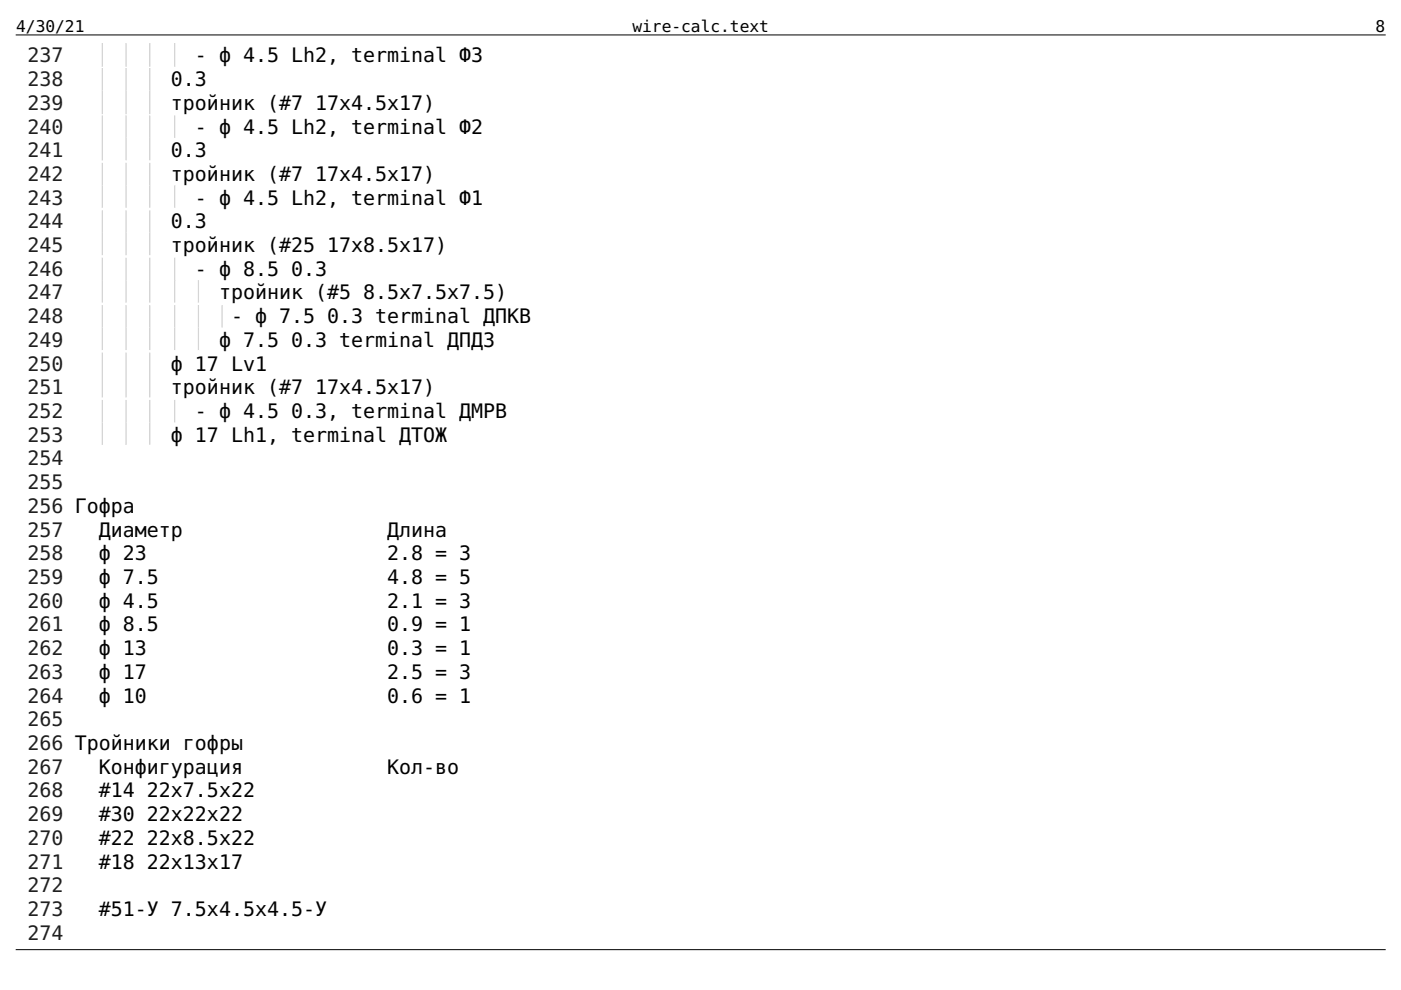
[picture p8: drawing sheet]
<svg xmlns="http://www.w3.org/2000/svg" width="297mm" height="210mm" viewBox="0 0 297 210" stroke-linecap="round" stroke-linejoin="round" font-family="sans-serif">
<defs><g id="words">
<g font-size="4.2" fill="#1f1f1f">
<text x="5.9" y="13.2">237</text>
<text x="5.9" y="18.3">238</text>
<text x="5.9" y="23.3">239</text>
<text x="5.9" y="28.3">240</text>
<text x="5.9" y="33.3">241</text>
<text x="5.9" y="38.4">242</text>
<text x="5.9" y="43.4">243</text>
<text x="5.9" y="48.4">244</text>
<text x="5.9" y="53.4">245</text>
<text x="5.9" y="58.5">246</text>
<text x="5.9" y="63.5">247</text>
<text x="5.9" y="68.5">248</text>
<text x="5.9" y="73.6">249</text>
<text x="5.9" y="78.6">250</text>
<text x="5.9" y="83.6">251</text>
<text x="5.9" y="88.6">252</text>
<text x="5.9" y="93.7">253</text>
<text x="5.9" y="98.7">254</text>
<text x="5.9" y="103.7">255</text>
<text x="5.9" y="108.7">256 Гофра</text>
<text x="5.9" y="113.8">257</text>
<text x="5.9" y="118.8">258</text>
<text x="5.9" y="123.8">259</text>
<text x="5.9" y="128.9">260</text>
<text x="5.9" y="133.9">261</text>
<text x="5.9" y="138.9">262</text>
<text x="5.9" y="143.9">263</text>
<text x="5.9" y="149">264</text>
<text x="5.9" y="154">265</text>
<text x="5.9" y="159">266 Тройники гофры</text>
<text x="5.9" y="164">267</text>
<text x="5.9" y="169.1">268</text>
<text x="5.9" y="174.1">269</text>
<text x="5.9" y="179.1">270</text>
<text x="5.9" y="184.2">271</text>
<text x="5.9" y="189.2">272</text>
<text x="5.9" y="194.2">273</text>
<text x="5.9" y="199.2">274</text>
</g>
<g font-size="4.2">
<text x="41.3" y="13.2">- ф 4.5 Lh2, terminal Ф3</text>
<text x="36.2" y="18.3">0.3</text>
<text x="36.2" y="23.3">тройник (#7</text>
<text x="66.8" y="23.3">17x4.5x17)</text>
<text x="41.3" y="28.3">- ф 4.5 Lh2, terminal Ф2</text>
<text x="36.2" y="33.3">0.3</text>
<text x="36.2" y="38.4">тройник (#7</text>
<text x="66.8" y="38.4">17x4.5x17)</text>
<text x="41.3" y="43.4">- ф 4.5 Lh2, terminal Ф1</text>
<text x="36.2" y="48.4">0.3</text>
<text x="36.2" y="53.4">тройник (#25</text>
<text x="69.4" y="53.4">17x8.5x17)</text>
<text x="41.3" y="58.5">- ф 8.5</text>
<text x="61.7" y="58.5">0.3</text>
<text x="46.4" y="63.5">тройник (#5</text>
<text x="77" y="63.5">8.5x7.5x7.5)</text>
<text x="49" y="68.5">- ф 7.5</text>
<text x="69.4" y="68.5">0.3 terminal ДПКВ</text>
<text x="46.4" y="73.6">ф 7.5</text>
<text x="61.7" y="73.6">0.3 terminal ДПДЗ</text>
<text x="36.2" y="78.6">ф 17 Lv1</text>
<text x="36.2" y="83.6">тройник (#7</text>
<text x="66.8" y="83.6">17x4.5x17)</text>
<text x="41.3" y="88.6">- ф 4.5</text>
<text x="61.7" y="88.6">0.3, terminal ДМРВ</text>
<text x="36.2" y="93.7">ф 17 Lh1, terminal ДТОЖ</text>
<text x="21" y="113.8">Диаметр</text>
<text x="82.1" y="113.8">Длина</text>
<text x="21" y="118.8">ф 23</text>
<text x="82.1" y="118.8">2.8 = 3</text>
<text x="21" y="123.8">ф 7.5</text>
<text x="82.1" y="123.8">4.8 = 5</text>
<text x="21" y="128.9">ф 4.5</text>
<text x="82.1" y="128.9">2.1 = 3</text>
<text x="21" y="133.9">ф 8.5</text>
<text x="82.1" y="133.9">0.9 = 1</text>
<text x="21" y="138.9">ф 13</text>
<text x="21" y="143.9">ф 17</text>
<text x="82.1" y="138.9">0.3 = 1</text>
<text x="82.1" y="143.9">2.5 = 3</text>
<text x="21" y="149">ф 10</text>
<text x="82.1" y="149">0.6 = 1</text>
<text x="21" y="164">Конфигурация</text>
<text x="82.1" y="164">Кол-во</text>
<text x="21" y="169.1">#14</text>
<text x="31.2" y="169.1">22x7.5x22</text>
<text x="21" y="174.1">#30</text>
<text x="21" y="179.1">#22</text>
<text x="31.2" y="174.1">22x22x22</text>
<text x="31.2" y="179.1">22x8.5x22</text>
<text x="21" y="184.2">#18</text>
<text x="31.2" y="184.2">22x13x17</text>
<text x="21" y="194.2">#51-У 7.5x4.5x4.5-У</text>
</g>
<g font-size="3.4">
<text x="3.4" y="6.9">4/30/21</text>
<text x="134.1" y="6.9">wire-calc.text</text>
<text x="291.6" y="6.9">8</text>
</g>
</g></defs>
<path d="M3.4 7.4h290.3M3.4 201.3h290.3" fill="none" stroke="#000" stroke-width=".21"/>
<g fill="none" stroke="#d2d2d2" stroke-width=".26" stroke-dasharray=".3 .3">
<path d="M21.7 9.3v4.7M21.7 19.3v4.8M26.7 9.3v4.7M26.7 19.3v4.8M31.7 9.3v4.7M31.7 19.3v4.8M37 9.3v4.7M21.7 29.4v4.7M21.7 39.4v4.8M26.7 29.4v4.7M26.7 39.4v4.8M31.7 29.4v4.7"/>
<path d="M31.7 39.4v4.8M37 39.4v4.8M21.7 49.5v4.7M21.7 59.5v4.8M26.7 49.5v4.7M26.7 59.5v4.8M31.7 49.5v4.7M31.7 59.5v4.8M37 59.5v4.8M42.1 59.5v4.8M21.7 69.6v4.7M21.7 79.6v4.8"/>
<path d="M26.7 69.6v4.7M26.7 79.6v4.8M31.7 69.6v4.7M31.7 79.6v4.8M37 69.6v4.7M42.1 69.6v4.7M21.7 89.7v4.8M26.7 89.7v4.8M31.7 89.7v4.8"/>
</g>
<g fill="none" stroke="#d2d2d2" stroke-width=".26" stroke-dasharray=".3 .3" stroke-dashoffset=".3">
<path d="M21.7 14.3v4.8M26.7 14.3v4.8M31.7 14.3v4.8M21.7 24.3v4.8M21.7 34.4v4.8M26.7 24.3v4.8M26.7 34.4v4.8M31.7 24.3v4.8M31.7 34.4v4.8M37 24.3v4.8M21.7 44.5v4.7M21.7 54.5v4.8"/>
<path d="M26.7 44.5v4.7M26.7 54.5v4.8M31.7 44.5v4.7M31.7 54.5v4.8M37 54.5v4.8M21.7 64.6v4.7M21.7 74.6v4.8M26.7 64.6v4.7M26.7 74.6v4.8M31.7 64.6v4.7M31.7 74.6v4.8M37 64.6v4.7"/>
<path d="M42.1 64.6v4.7M47.1 64.6v4.7M21.7 84.7v4.7M26.7 84.7v4.7M31.7 84.7v4.7M37 84.7v4.7"/>
</g>
<use href="#words"/>
</svg>
